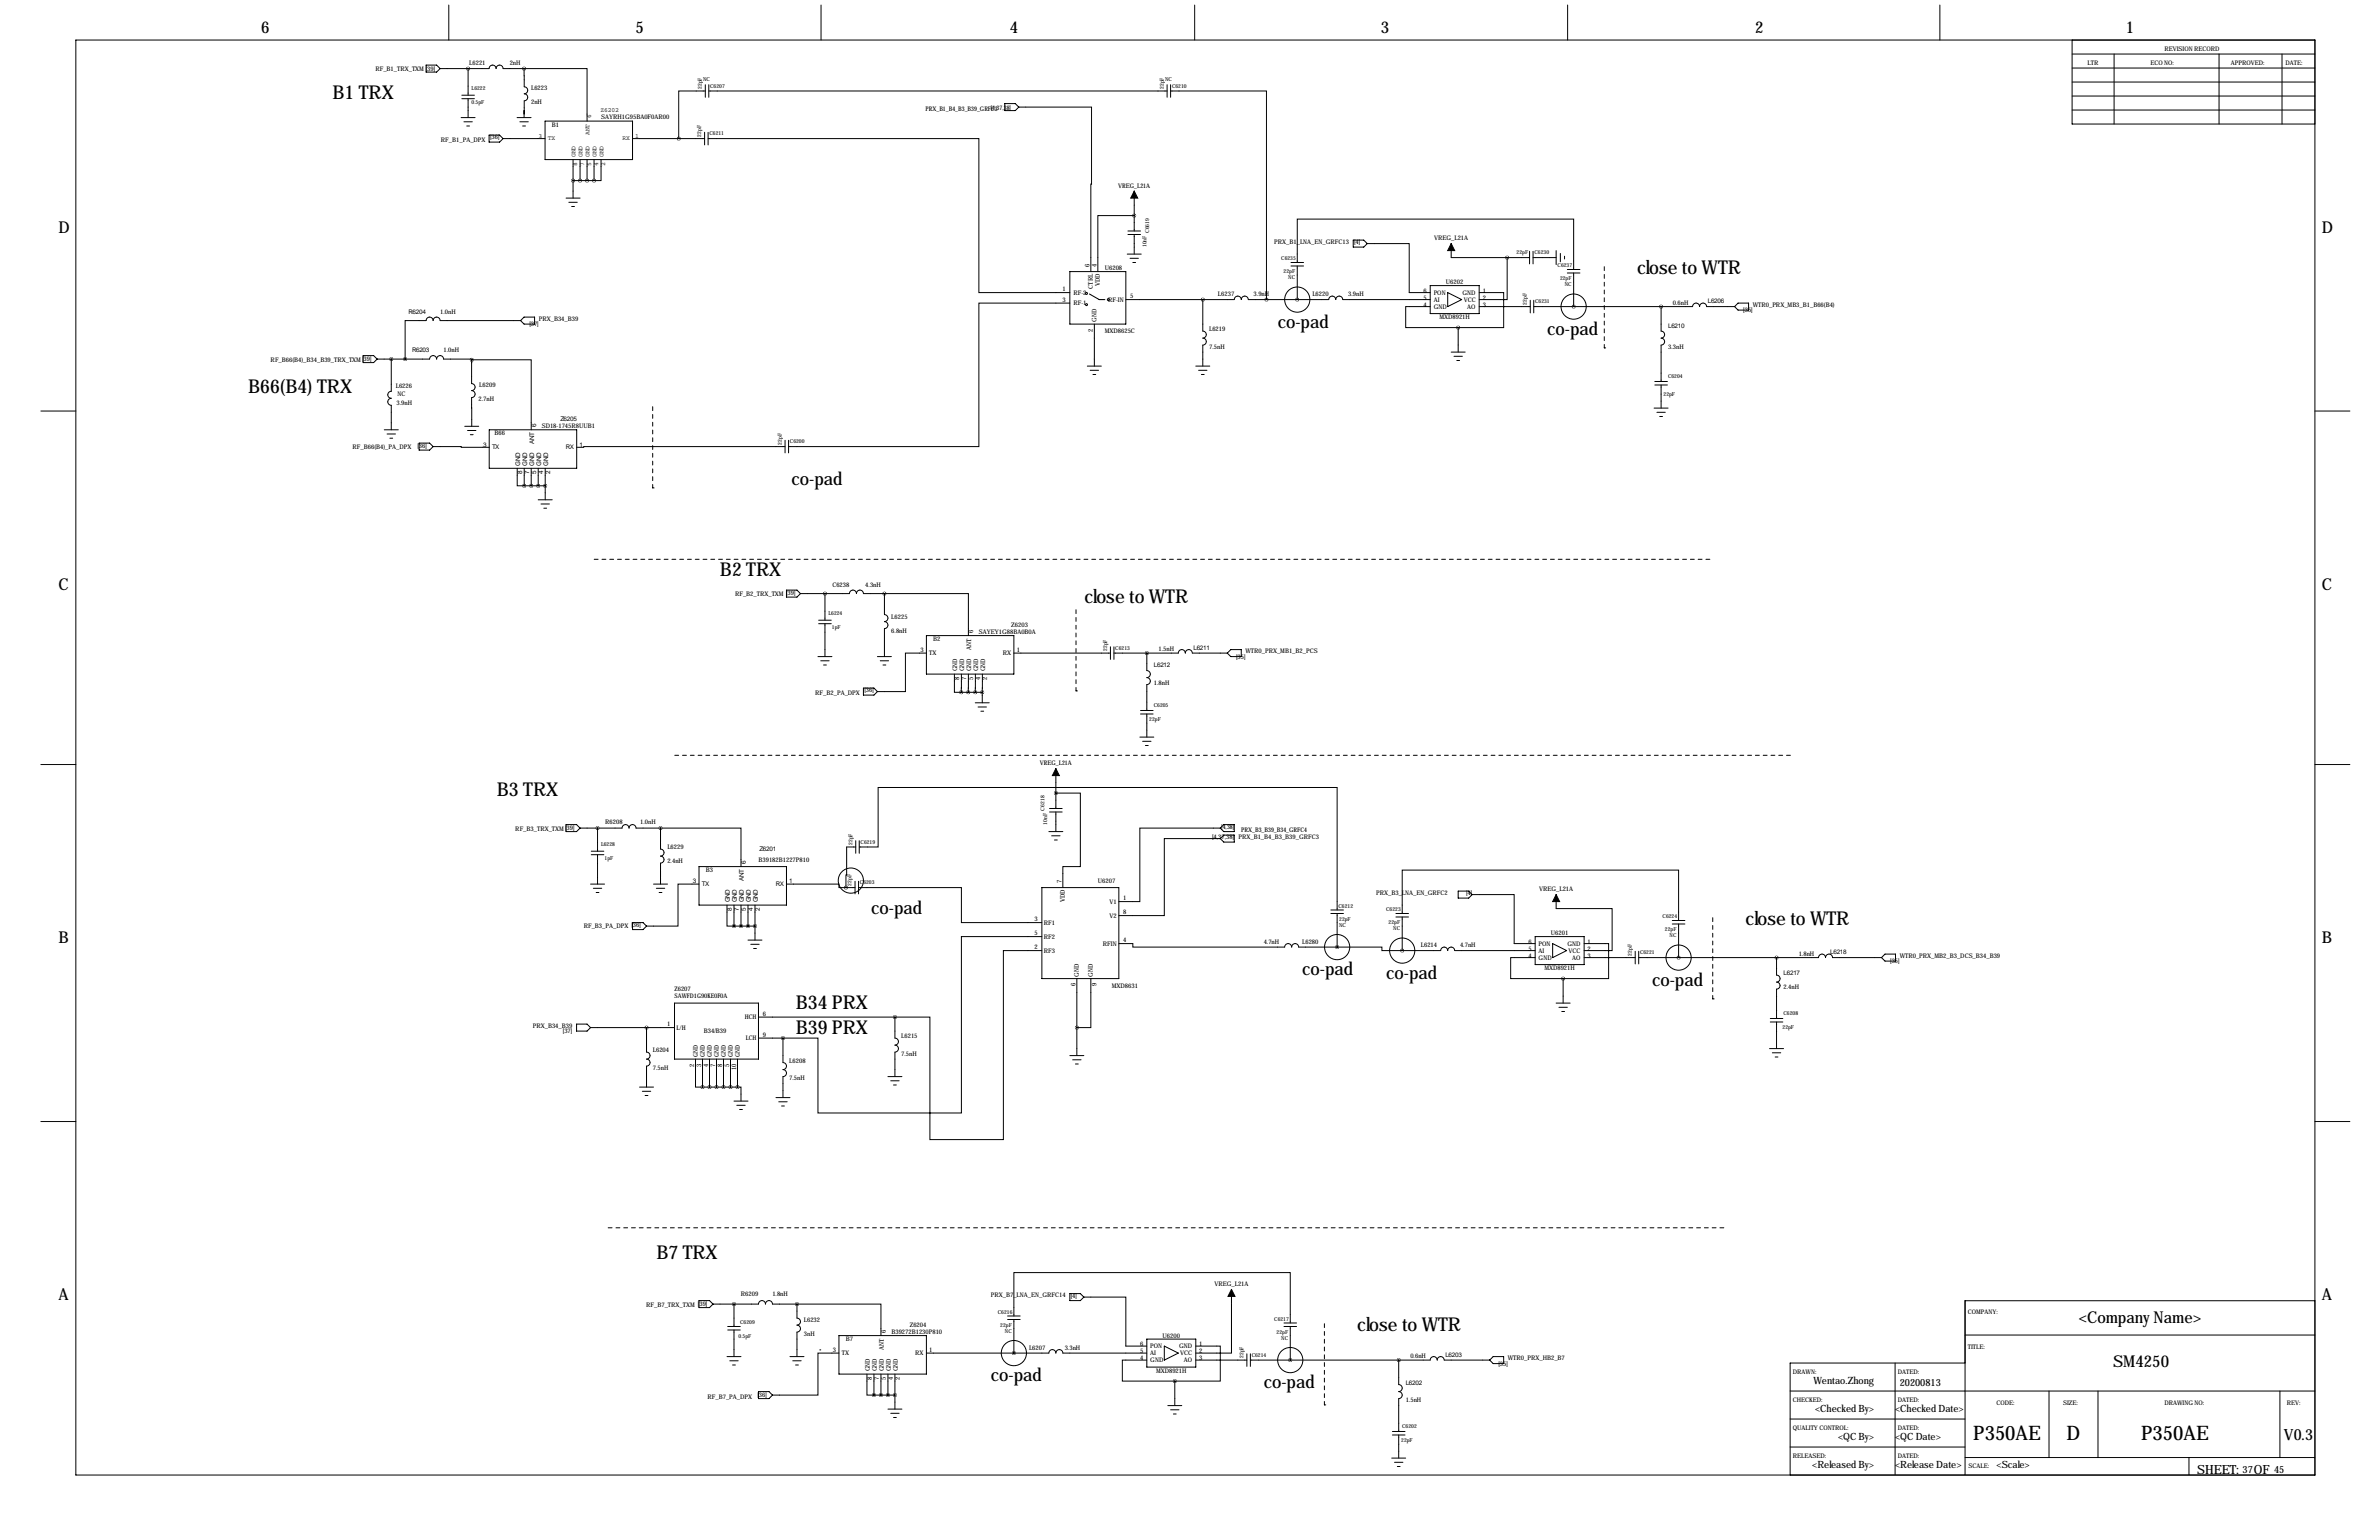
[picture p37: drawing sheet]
<svg xmlns="http://www.w3.org/2000/svg" width="864mm" height="559mm" viewBox="0 0 864 559" stroke-linecap="round" stroke-linejoin="round" font-family="sans-serif">
<defs><g id="words">
<g font-size="7.3">
<text x="716.3" y="522.4">P350AE</text>
<text x="750.2" y="522.4">D</text>
<text x="777.3" y="522.4">P350AE</text>
</g>
<g font-size="6.9">
<text x="120.7" y="36.1">B1 TRX</text>
<text x="594.3" y="99.6">close to WTR</text>
<text x="90.1" y="142.8">B66(B4) TRX</text>
<text x="261.4" y="209">B2 TRX</text>
<text x="393.7" y="219">close to WTR</text>
<text x="180.4" y="288.8">B3 TRX</text>
<text x="633.7" y="335.8">close to WTR</text>
<text x="288.9" y="366.3">B34 PRX</text>
<text x="288.9" y="375.2">B39 PRX</text>
<text x="238.3" y="456.7">B7 TRX</text>
<text x="492.7" y="483.1">close to WTR</text>
</g>
<g font-size="6.6">
<text x="463.8" y="118.9">co-pad</text>
<text x="561.6" y="121.4">co-pad</text>
<text x="287.3" y="176">co-pad</text>
<text x="316.2" y="331.5">co-pad</text>
<text x="472.7" y="353.8">co-pad</text>
<text x="503.2" y="355.1">co-pad</text>
<text x="599.7" y="357.6">co-pad</text>
<text x="359.7" y="501.1">co-pad</text>
<text x="458.8" y="503.7">co-pad</text>
</g>
<g font-size="5.9">
<text x="94.8" y="12">6</text>
<text x="230.7" y="12">5</text>
<text x="366.6" y="12">4</text>
<text x="501.2" y="12">3</text>
<text x="637.1" y="12">2</text>
<text x="771.8" y="12">1</text>
<text x="21.2" y="84.4">D</text>
<text x="842.9" y="84.4">D</text>
<text x="21.2" y="213.9">C</text>
<text x="842.9" y="213.9">C</text>
<text x="21.2" y="342.2">B</text>
<text x="842.9" y="342.2">B</text>
<text x="21.2" y="471.7">A</text>
<text x="842.9" y="471.7">A</text>
<text x="754.6" y="480.1">&lt;Company Name&gt;</text>
<text x="767" y="496">SM4250</text>
</g>
<text font-size="5.6" x="829.1" y="522.6">V0.3</text>
<g font-size="4.6">
<text x="797.6" y="534.7">SHEET:</text>
<text x="818.1" y="534.7">OF</text>
</g>
<g font-size="3.6">
<text x="658.3" y="502.1">Wentao.Zhong</text>
<text x="689.6" y="502.9">20200813</text>
<text x="658.9" y="512.3">&lt;Checked By&gt;</text>
<text x="687.9" y="512.3">&lt;Checked Date&gt;</text>
<text x="667.2" y="522.5">&lt;QC By&gt;</text>
<text x="687.9" y="522.5">&lt;QC Date&gt;</text>
<text x="657.9" y="532.6">&lt;Released By&gt;</text>
<text x="687.9" y="532.6">&lt;Release Date&gt;</text>
<text x="724.8" y="532.6">&lt;Scale&gt;</text>
<text x="814.1" y="534.6">37</text>
<text x="825.5" y="534.6">45</text>
</g>
<g font-size="2.3">
<text x="170.3" y="23.6">L6221</text>
<text x="185" y="23.6">2nH</text>
<text x="757.8" y="23.4">LTR</text>
<text x="780.6" y="23.4">ECO NO:</text>
<text x="785.7" y="18.3">REVISION RECORD</text>
<text x="809.9" y="23.4">APPROVED:</text>
<text x="829.7" y="23.4">DATE:</text>
<text x="136.3" y="25.9">RF_B1_TRX_TXM [39]</text>
<text x="192.8" y="32.8">L6223</text>
<text x="192.8" y="37.9">2nH</text>
<text x="218" y="40.5">Z6202</text>
<text x="336" y="40.1">PRX_B1_B4_B3_B39_GRFC3</text>
<text x="359.7" y="39.8">[4,37,38]</text>
<text x="200.4" y="46">B1</text>
<text x="214.7" y="42.9" transform="rotate(-90 214.7 42.9)">6</text>
<text x="218.2" y="43.2">SAYRH1G95BA0F0AR00</text>
<text x="160.1" y="51.6">RF_B1_PA_DPX</text>
<text x="177.9" y="50.6">[36]</text>
<text x="195.5" y="50">3</text>
<text x="198.9" y="50.7">TX</text>
<text x="214" y="48.9" transform="rotate(-90 214 48.9)">ANT</text>
<text x="226" y="50.7">RX</text>
<text x="230.6" y="50">1</text>
<text x="208.9" y="56.9" transform="rotate(-90 208.9 56.9)">GND</text>
<text x="211.5" y="56.9" transform="rotate(-90 211.5 56.9)">GND</text>
<text x="214" y="56.9" transform="rotate(-90 214 56.9)">GND</text>
<text x="216.5" y="56.9" transform="rotate(-90 216.5 56.9)">GND</text>
<text x="219.1" y="56.9" transform="rotate(-90 219.1 56.9)">GND</text>
<text x="209.6" y="60.2" transform="rotate(-90 209.6 60.2)">8</text>
<text x="212.1" y="60.2" transform="rotate(-90 212.1 60.2)">7</text>
<text x="214.7" y="60.2" transform="rotate(-90 214.7 60.2)">5</text>
<text x="217.2" y="60.2" transform="rotate(-90 217.2 60.2)">4</text>
<text x="219.7" y="60.2" transform="rotate(-90 219.7 60.2)">2</text>
<text x="405.9" y="68.1">VREG_L21A</text>
<text x="462.6" y="88.4">PRX_B1_LNA_EN_GRFC13</text>
<text x="491.5" y="88.7">[4]</text>
<text x="520.6" y="87.1">VREG_L21A</text>
<text x="395.5" y="97" transform="rotate(-90 395.5 97)">6</text>
<text x="398" y="97" transform="rotate(-90 398 97)">4</text>
<text x="401.1" y="98">U6208</text>
<text x="385.7" y="105.7">1</text>
<text x="389.6" y="106.9">RF-2</text>
<text x="396.8" y="104.7" transform="rotate(-90 396.8 104.7)">CTRL</text>
<text x="399.3" y="103.9" transform="rotate(-90 399.3 103.9)">VDD</text>
<text x="442.1" y="107.4">L6237</text>
<text x="455.1" y="107.4">3.9nH</text>
<text x="476.4" y="107.4">L6220</text>
<text x="489.4" y="107.4">3.9nH</text>
<text x="516.7" y="106.2">6</text>
<text x="520.4" y="106.9">PON</text>
<text x="524.9" y="103.1">U6202</text>
<text x="530.9" y="106.9">GND</text>
<text x="538.2" y="106.2">1</text>
<text x="148.3" y="113.8">R6204</text>
<text x="159.8" y="113.8">1.0nH</text>
<text x="385.7" y="109.5">3</text>
<text x="389.6" y="110.7">RF-1</text>
<text x="402.3" y="109.5">RF-IN</text>
<text x="410.2" y="108.2">5</text>
<text x="516.7" y="111.3">4</text>
<text x="516.7" y="108.7">5</text>
<text x="520.4" y="112">GND</text>
<text x="520.4" y="109.5">AI</text>
<text x="531.3" y="109.5">VCC</text>
<text x="532.7" y="112">AO</text>
<text x="538.2" y="108.7">2</text>
<text x="538.2" y="111.3">3</text>
<text x="607.2" y="110.5">0.6nH</text>
<text x="619.9" y="110">L6206</text>
<text x="632.8" y="113.3">[35]</text>
<text x="636.3" y="111.3">WTR0_PRX_MB3_B1_B66(B4)</text>
<text x="192.2" y="118.4">[37]</text>
<text x="195.6" y="116.3">PRX_B34_B39</text>
<text x="398" y="116.8" transform="rotate(-90 398 116.8)">GND</text>
<text x="522.5" y="115.8">MXD8921H</text>
<text x="605.5" y="118.9">L6210</text>
<text x="396.7" y="120.3" transform="rotate(-90 396.7 120.3)">2</text>
<text x="401.1" y="120.9">MXD8625C</text>
<text x="438.9" y="120.2">L6219</text>
<text x="98.2" y="131.3">RF_B66(B4)_B34_B39_TRX_TXM[39]</text>
<text x="149.6" y="127.8">R6203</text>
<text x="161" y="127.8">1.0nH</text>
<text x="438.9" y="126.5">7.5nH</text>
<text x="605.5" y="126.5">3.3nH</text>
<text x="143.7" y="140.7">L6226</text>
<text x="144.3" y="143.8">NC</text>
<text x="174" y="140.5">L6209</text>
<text x="143.9" y="147.1">3.9nH</text>
<text x="173.7" y="145.6">2.7nH</text>
<text x="194.6" y="154.9" transform="rotate(-90 194.6 154.9)">6</text>
<text x="196.6" y="155.5">SD18-1745R8UUB1</text>
<text x="203.4" y="152.9">Z6205</text>
<text x="179.5" y="158">B66</text>
<text x="193.9" y="161.1" transform="rotate(-90 193.9 161.1)">ANT</text>
<text x="128" y="163.1">RF_B66(B4)_PA_DPX</text>
<text x="151.5" y="162.6">[36]</text>
<text x="175.4" y="162.1">3</text>
<text x="178.6" y="162.8">TX</text>
<text x="205.4" y="162.8">RX</text>
<text x="210.4" y="162.1">1</text>
<text x="188.8" y="168.9" transform="rotate(-90 188.8 168.9)">GND</text>
<text x="189.5" y="172.1" transform="rotate(-90 189.5 172.1)">8</text>
<text x="191.3" y="168.9" transform="rotate(-90 191.3 168.9)">GND</text>
<text x="192.1" y="172.1" transform="rotate(-90 192.1 172.1)">7</text>
<text x="193.9" y="168.9" transform="rotate(-90 193.9 168.9)">GND</text>
<text x="194.6" y="172.1" transform="rotate(-90 194.6 172.1)">5</text>
<text x="196.4" y="168.9" transform="rotate(-90 196.4 168.9)">GND</text>
<text x="197.2" y="172.1" transform="rotate(-90 197.2 172.1)">4</text>
<text x="198.9" y="168.9" transform="rotate(-90 198.9 168.9)">GND</text>
<text x="199.7" y="172.1" transform="rotate(-90 199.7 172.1)">2</text>
<text x="302.2" y="212.9">C6238</text>
<text x="314.1" y="212.9">4.3nH</text>
<text x="266.8" y="216.4">RF_B2_TRX_TXM [39]</text>
<text x="323.5" y="224.5">L6225</text>
<text x="367.1" y="227.3">Z6203</text>
<text x="323.5" y="229.6">6.8nH</text>
<text x="338.8" y="232.7">B2</text>
<text x="353.3" y="229.6" transform="rotate(-90 353.3 229.6)">6</text>
<text x="355.3" y="230.1">SAYEY1G88BA0B0A</text>
<text x="334.1" y="236.7">3</text>
<text x="337.3" y="237.5">TX</text>
<text x="352.6" y="235.7" transform="rotate(-90 352.6 235.7)">ANT</text>
<text x="364" y="237.5">RX</text>
<text x="369.1" y="236.7">1</text>
<text x="420.5" y="236.2">1.5nH</text>
<text x="433.2" y="235.7">L6211</text>
<text x="448.7" y="239">[35]</text>
<text x="452.1" y="237">WTR0_PRX_MB1_B2_PCS</text>
<text x="347.5" y="243.6" transform="rotate(-90 347.5 243.6)">GND</text>
<text x="350" y="243.6" transform="rotate(-90 350 243.6)">GND</text>
<text x="352.6" y="243.6" transform="rotate(-90 352.6 243.6)">GND</text>
<text x="355.1" y="243.6" transform="rotate(-90 355.1 243.6)">GND</text>
<text x="357.6" y="243.6" transform="rotate(-90 357.6 243.6)">GND</text>
<text x="418.8" y="242.1">L6212</text>
<text x="313.8" y="251.2">[36]</text>
<text x="348.2" y="246.8" transform="rotate(-90 348.2 246.8)">8</text>
<text x="350.8" y="246.8" transform="rotate(-90 350.8 246.8)">7</text>
<text x="353.3" y="246.8" transform="rotate(-90 353.3 246.8)">5</text>
<text x="355.9" y="246.8" transform="rotate(-90 355.9 246.8)">4</text>
<text x="358.4" y="246.8" transform="rotate(-90 358.4 246.8)">2</text>
<text x="418.8" y="248.4">1.8nH</text>
<text x="296" y="252.2">RF_B2_PA_DPX</text>
<text x="377.5" y="277.6">VREG_L21A</text>
<text x="219.7" y="299.2">R6208</text>
<text x="232.4" y="299.2">1.0nH</text>
<text x="187.1" y="301.5">RF_B3_TRX_TXM[39]</text>
<text x="440" y="304.6">[4,37,38]</text>
<text x="443.3" y="300.9">[4,38]</text>
<text x="449.6" y="304.3">PRX_B1_B4_B3_B39_GRFC3</text>
<text x="450.6" y="301.8">PRX_B3_B39_B34_GRFC4</text>
<text x="242.3" y="308.1">L6229</text>
<text x="275.8" y="308.9">Z6201</text>
<text x="242.3" y="313.2">2.4nH</text>
<text x="256.2" y="316.5">B3</text>
<text x="270.8" y="313.4" transform="rotate(-90 270.8 313.4)">6</text>
<text x="275.3" y="312.7">B39182B1227P810</text>
<text x="251.5" y="320.5">3</text>
<text x="254.8" y="321.3">TX</text>
<text x="270" y="319.6" transform="rotate(-90 270 319.6)">ANT</text>
<text x="281.6" y="321.3">RX</text>
<text x="286.5" y="320.5">1</text>
<text x="385.3" y="320.5" transform="rotate(-90 385.3 320.5)">7</text>
<text x="398.5" y="320.3">U6207</text>
<text x="558.7" y="323.3">VREG_L21A</text>
<text x="264.9" y="327.4" transform="rotate(-90 264.9 327.4)">GND</text>
<text x="267.5" y="327.4" transform="rotate(-90 267.5 327.4)">GND</text>
<text x="270" y="327.4" transform="rotate(-90 270 327.4)">GND</text>
<text x="272.5" y="327.4" transform="rotate(-90 272.5 327.4)">GND</text>
<text x="275.1" y="327.4" transform="rotate(-90 275.1 327.4)">GND</text>
<text x="386.6" y="327.4" transform="rotate(-90 386.6 327.4)">VDD</text>
<text x="402.7" y="327.9">V1</text>
<text x="407.7" y="326.6">1</text>
<text x="499.6" y="324.6">PRX_B3_LNA_EN_GRFC2</text>
<text x="532.2" y="324.9">[4]</text>
<text x="265.7" y="330.6" transform="rotate(-90 265.7 330.6)">8</text>
<text x="268.2" y="330.6" transform="rotate(-90 268.2 330.6)">7</text>
<text x="270.8" y="330.6" transform="rotate(-90 270.8 330.6)">5</text>
<text x="273.3" y="330.6" transform="rotate(-90 273.3 330.6)">4</text>
<text x="275.9" y="330.6" transform="rotate(-90 275.9 330.6)">2</text>
<text x="375.5" y="334.3">3</text>
<text x="379" y="335.5">RF1</text>
<text x="402.7" y="333">V2</text>
<text x="407.7" y="331.7">8</text>
<text x="211.9" y="336.8">RF_B3_PA_DPX [36]</text>
<text x="375.5" y="339.3">5</text>
<text x="379" y="340.6">RF2</text>
<text x="407.7" y="341.9">4</text>
<text x="563" y="339.3">U6201</text>
<text x="375.5" y="344.4">2</text>
<text x="379" y="345.7">RF3</text>
<text x="400.4" y="343.2">RFIN</text>
<text x="458.7" y="342.4">4.7nH</text>
<text x="472.7" y="342.4">L6280</text>
<text x="515.8" y="343.7">L6214</text>
<text x="530" y="343.7">4.7nH</text>
<text x="554.8" y="347.5">4</text>
<text x="554.8" y="344.9">5</text>
<text x="554.8" y="342.4">6</text>
<text x="558.5" y="345.7">AI</text>
<text x="558.5" y="343.2">PON</text>
<text x="569" y="343.2">GND</text>
<text x="569.4" y="345.7">VCC</text>
<text x="576.3" y="342.4">1</text>
<text x="576.3" y="344.9">2</text>
<text x="576.3" y="347.5">3</text>
<text x="653" y="346.7">1.8nH</text>
<text x="664.4" y="346.2">L6218</text>
<text x="689.6" y="347.5">WTR0_PRX_MB2_B3_DCS_B34_B39</text>
<text x="558.5" y="348.2">GND</text>
<text x="560.6" y="352">MXD8921H</text>
<text x="570.8" y="348.2">AO</text>
<text x="647.4" y="353.8">L6217</text>
<text x="686.2" y="349.5">[35]</text>
<text x="244.9" y="359.7">Z6207</text>
<text x="390.4" y="357.8" transform="rotate(-90 390.4 357.8)">6</text>
<text x="391.7" y="354.3" transform="rotate(-90 391.7 354.3)">GND</text>
<text x="396.8" y="354.3" transform="rotate(-90 396.8 354.3)">GND</text>
<text x="398" y="357.8" transform="rotate(-90 398 357.8)">9</text>
<text x="403.6" y="358.4">MXD8631</text>
<text x="647.4" y="358.9">2.4nH</text>
<text x="244.9" y="362.2">SAWFD1G90KE0F0A</text>
<text x="270.4" y="369.9">HCH</text>
<text x="276.9" y="368.6">6</text>
<text x="193.4" y="372.9">PRX_B34_B39</text>
<text x="204.3" y="374.9">[37]</text>
<text x="242.1" y="372.4">1</text>
<text x="245.6" y="373.7">L/H</text>
<text x="255.5" y="374.9">B34/B39</text>
<text x="270.8" y="377.5">LCH</text>
<text x="276.9" y="376.2">9</text>
<text x="327.2" y="376.7">L6215</text>
<text x="237" y="381.8">L6204</text>
<text x="253.3" y="383.5" transform="rotate(-90 253.3 383.5)">GND</text>
<text x="255.8" y="383.5" transform="rotate(-90 255.8 383.5)">GND</text>
<text x="258.4" y="383.5" transform="rotate(-90 258.4 383.5)">GND</text>
<text x="260.9" y="383.5" transform="rotate(-90 260.9 383.5)">GND</text>
<text x="263.4" y="383.5" transform="rotate(-90 263.4 383.5)">GND</text>
<text x="266" y="383.5" transform="rotate(-90 266 383.5)">GND</text>
<text x="268.5" y="383.5" transform="rotate(-90 268.5 383.5)">GND</text>
<text x="327.2" y="383.1">7.5nH</text>
<text x="237" y="388.2">7.5nH</text>
<text x="252" y="387" transform="rotate(-90 252 387)">2</text>
<text x="254.5" y="387" transform="rotate(-90 254.5 387)">3</text>
<text x="257" y="387" transform="rotate(-90 257 387)">4</text>
<text x="259.6" y="387" transform="rotate(-90 259.6 387)">7</text>
<text x="262.1" y="387" transform="rotate(-90 262.1 387)">8</text>
<text x="264.7" y="387" transform="rotate(-90 264.7 387)">5</text>
<text x="267.2" y="388.2" transform="rotate(-90 267.2 388.2)">10</text>
<text x="286.5" y="385.6">L6208</text>
<text x="286.5" y="392">7.5nH</text>
<text x="440.8" y="466.6">VREG_L21A</text>
<text x="268.9" y="470.4">R6209</text>
<text x="280.4" y="470.4">1.8nH</text>
<text x="359.7" y="470.7">PRX_B7_LNA_EN_GRFC14</text>
<text x="388.7" y="470.9">[4]</text>
<text x="234.6" y="474.2">RF_B7_TRX_TXM [39]</text>
<text x="291.8" y="479.6">L6232</text>
<text x="714.3" y="476.8">COMPANY:</text>
<text x="291.8" y="484.6">3nH</text>
<text x="321.6" y="483.6" transform="rotate(-90 321.6 483.6)">6</text>
<text x="323.6" y="484.1">B39272B1230P810</text>
<text x="330.2" y="481.6">Z6204</text>
<text x="422" y="485.4">U6200</text>
<text x="302.3" y="490.7">3</text>
<text x="305.6" y="491.5">TX</text>
<text x="307" y="486.7">B7</text>
<text x="320.8" y="489.7" transform="rotate(-90 320.8 489.7)">ANT</text>
<text x="332.2" y="491.5">RX</text>
<text x="337.3" y="490.7">1</text>
<text x="373.5" y="489.7">L6207</text>
<text x="386.5" y="489.7">3.3nH</text>
<text x="413.8" y="491">5</text>
<text x="413.8" y="488.4">6</text>
<text x="417.6" y="491.7">AI</text>
<text x="417.6" y="489.2">PON</text>
<text x="428.1" y="489.2">GND</text>
<text x="428.5" y="491.7">VCC</text>
<text x="435.4" y="488.4">1</text>
<text x="435.4" y="491">2</text>
<text x="714.3" y="489.5">TITLE:</text>
<text x="315.7" y="497.6" transform="rotate(-90 315.7 497.6)">GND</text>
<text x="318.3" y="497.6" transform="rotate(-90 318.3 497.6)">GND</text>
<text x="320.8" y="497.6" transform="rotate(-90 320.8 497.6)">GND</text>
<text x="323.3" y="497.6" transform="rotate(-90 323.3 497.6)">GND</text>
<text x="325.9" y="497.6" transform="rotate(-90 325.9 497.6)">GND</text>
<text x="413.8" y="493.5">4</text>
<text x="417.6" y="494.3">GND</text>
<text x="429.8" y="494.3">AO</text>
<text x="435.4" y="493.5">3</text>
<text x="512" y="492.8">0.6nH</text>
<text x="524.7" y="492.3">L6203</text>
<text x="543.9" y="495.6">[35]</text>
<text x="547.4" y="493.5">WTR0_PRX_HB2_B7</text>
<text x="316.5" y="500.8" transform="rotate(-90 316.5 500.8)">8</text>
<text x="319" y="500.8" transform="rotate(-90 319 500.8)">7</text>
<text x="321.6" y="500.8" transform="rotate(-90 321.6 500.8)">5</text>
<text x="324.1" y="500.8" transform="rotate(-90 324.1 500.8)">4</text>
<text x="326.7" y="500.8" transform="rotate(-90 326.7 500.8)">2</text>
<text x="419.7" y="498.1">MXD8921H</text>
<text x="510.3" y="502.4">L6202</text>
<text x="650.8" y="498.4">DRAWN:</text>
<text x="688.9" y="498.4">DATED:</text>
<text x="256.8" y="507.5">RF_B7_PA_DPX</text>
<text x="275" y="507">[36]</text>
<text x="510.3" y="508.8">1.5nH</text>
<text x="650.8" y="508.6">CHECKED:</text>
<text x="688.9" y="508.6">DATED:</text>
<text x="724.8" y="509.8">CODE:</text>
<text x="748.9" y="509.8">SIZE:</text>
<text x="785.7" y="509.8">DRAWING NO:</text>
<text x="830.2" y="509.8">REV:</text>
<text x="650.8" y="518.7">QUALITY CONTROL:</text>
<text x="688.9" y="518.7">DATED:</text>
<text x="650.8" y="528.9">RELEASED:</text>
<text x="688.9" y="528.9">DATED:</text>
<text x="714.6" y="532.7">SCALE:</text>
</g>
<g font-size="2">
<text x="255.3" y="29.3">NC</text>
<text x="422.9" y="29.3">NC</text>
<text x="171.2" y="32.6">L6222</text>
<text x="254.8" y="32.3" transform="rotate(-90 254.8 32.3)">22pF</text>
<text x="257.8" y="31.8">C6207</text>
<text x="422.4" y="32.3" transform="rotate(-90 422.4 32.3)">22pF</text>
<text x="425.4" y="31.8">C6210</text>
<text x="171.2" y="37.6">0.5pF</text>
<text x="254.6" y="49.5" transform="rotate(-90 254.6 49.5)">22pF</text>
<text x="257.6" y="49.1">C6211</text>
<text x="416.2" y="89.7" transform="rotate(-90 416.2 89.7)">10nF</text>
<text x="417.2" y="84.6" transform="rotate(-90 417.2 84.6)">C6619</text>
<text x="465.1" y="94.5">C6235</text>
<text x="550.6" y="92.2">22pF</text>
<text x="557.1" y="92.2">C6230</text>
<text x="466" y="99.1">22pF</text>
<text x="467.7" y="101.3">NC</text>
<text x="565.4" y="97">C6237</text>
<text x="566.3" y="101.6">22pF</text>
<text x="568" y="103.9">NC</text>
<text x="554.3" y="110.5" transform="rotate(-90 554.3 110.5)">22pF</text>
<text x="557.3" y="110">C6231</text>
<text x="605.5" y="137.3">C6204</text>
<text x="603.9" y="143.7">22pF</text>
<text x="283.8" y="161.3" transform="rotate(-90 283.8 161.3)">22pF</text>
<text x="286.8" y="160.8">C6200</text>
<text x="300.7" y="223.1">L6224</text>
<text x="302" y="228.1">1pF</text>
<text x="401.9" y="236.2" transform="rotate(-90 401.9 236.2)">22pF</text>
<text x="404.9" y="235.8">C6213</text>
<text x="418.8" y="256.7">C6205</text>
<text x="417.2" y="261.8">22pF</text>
<text x="379.1" y="294.1" transform="rotate(-90 379.1 294.1)">C6218</text>
<text x="380.1" y="299.2" transform="rotate(-90 380.1 299.2)">10nF</text>
<text x="218.2" y="306.9">L6228</text>
<text x="219.5" y="312">1pF</text>
<text x="309.4" y="306.6" transform="rotate(-90 309.4 306.6)">22pF</text>
<text x="312.4" y="306.1">C6219</text>
<text x="309.2" y="321.3" transform="rotate(-90 309.2 321.3)">22pF</text>
<text x="312.2" y="320.8">C6203</text>
<text x="485.9" y="329.4">C6212</text>
<text x="486.2" y="334">22pF</text>
<text x="503.2" y="330.7">C6223</text>
<text x="504.1" y="335.3">22pF</text>
<text x="603.5" y="333.2">C6224</text>
<text x="486.2" y="336.3">NC</text>
<text x="505.8" y="337.6">NC</text>
<text x="604.4" y="337.8">22pF</text>
<text x="606.1" y="340.1">NC</text>
<text x="592.4" y="346.7" transform="rotate(-90 592.4 346.7)">22pF</text>
<text x="595.4" y="346.2">C6221</text>
<text x="647.4" y="368.4">C6208</text>
<text x="647.1" y="373.5">22pF</text>
<text x="362.2" y="476.8">C6216</text>
<text x="462.6" y="479.3">C6217</text>
<text x="268.1" y="485.6">0.5pF</text>
<text x="268.7" y="480.6">C6209</text>
<text x="363.1" y="481.3">22pF</text>
<text x="364.8" y="483.6">NC</text>
<text x="463.4" y="483.9">22pF</text>
<text x="465.1" y="486.2">NC</text>
<text x="451.4" y="492.8" transform="rotate(-90 451.4 492.8)">22pF</text>
<text x="454.4" y="492.3">C6214</text>
<text x="509" y="518.3">C6202</text>
<text x="508.7" y="523.4">22pF</text>
</g>
</g></defs>
<g fill="none" stroke="#000" stroke-width=".36">
<path d="M27.5 14.5h812.8v520.7h-812.8zM162.9 1.8v12.7M298 1.8v12.7M433.7 1.8v12.7M569.1 1.8v12.7M704.2 1.8v12.7M752.2 14.5v30.5h88.1M752.2 19.6h88.1M767.4 19.6v25.4M805.5 19.6v25.4M828.4 19.6v25.4M154.7 23.6h3.8l1.3 1.3-1.3 1.3h-3.8z"/>
<path d="M159.8 24.9h17.7a1.27 1.27 0 0 1 1.3-1.3 1.27 1.27 0 0 1 1.3 1.3 1.27 1.27 0 0 1 1.3-1.3 1.27 1.27 0 0 1 1.2 1.3h7.6M167.6 34.5h4.6M167.6 35.8h4.6M169.9 24.9v9.6M169.9 35.8v6.9M190.2 24.9l.1 6.6a1.27 1.27 0 0 1 1.3 1.3 1.27 1.27 0 0 1-1.3 1.2 1.27 1.27 0 0 1 1.3 1.3 1.27 1.27 0 0 1-1.3 1.3l-.1 6.1M190.2 24.9h22.9v19M256 33h-9.6v17.3M256 30.7v4.6M257.3 33h166.4M257.3 30.7v4.6M364.7 37.6h3.9l1.2 1.3-1.2 1.2h-3.9z"/>
<path d="M369.8 38.9h26.4l-.2 59.7M423.7 30.7v4.6M424.9 33h34.8v75.7M424.9 30.7v4.6M752.2 39.9h88.1M752.2 34.8h88.1M752.2 29.8h88.1M752.2 24.7h88.1M167.4 42.7h5.1M168.4 44.2h3M169.4 45.7h1M177.5 49h3.9l1.2 1.3-1.2 1.3h-3.9z"/>
<path d="M182.6 50.3h15.3M187.7 42.7h5.1M188.7 44.2h3.1M189.7 45.7h1.1M197.9 43.9h31.7v14h-31.7zM208 57.9v14M210.6 57.9v7.6M213.1 57.9v7.6M215.6 57.9v7.6M218.2 57.9v7.6h-2.6M229.6 50.3h26.2M255.8 48v4.6"/>
<path d="M257 50.3h98.3v55.9h33.1M257 48v4.6M205.5 71.9h5.1M206.5 73.4h3M207.5 74.9h1M208 65.5h7.6M411.7 78.2h-13.2v20.4M411.7 69.3v14.5M388.4 98.6h20.3v19h-20.3zM409.2 92.2h5.1M409.4 85.1h4.6M409.4 83.8h4.6"/>
<path d="M410.2 93.7h3.1M411.2 95.2h1M411.7 85.1v7.1M468.6 96.5h4.6M468.6 95.2h4.6M470.9 95.2v-15.7h100.3v18.3M470.9 96.5v12.2M491.2 87.1h3.8l1.3 1.3-1.3 1.3h-3.8zM496.3 88.4h15.3v17.8h7.6M526.8 88.4v5.1h28.4M547.1 93.5v15.2h-10.1M555.2 91.2v4.6"/>
<path d="M556.5 93.5h8.4M556.5 91.2v4.6M564.9 90.9v5.1M566.4 91.9v3.1M567.9 93v1M569 99.1h4.5M569 97.8h4.5M571.2 99.1v12.2M189 116.3h-29.2a1.27 1.27 0 0 0-1.3-1.2 1.27 1.27 0 0 0-1.3 1.2 1.27 1.27 0 0 0-1.2-1.2 1.27 1.27 0 0 0-1.3 1.2h-7.6v14M189 116.3l1.2-1.2h3.9v2.5h-3.9zM388.4 110h-33.1v52.1h-69M397.3 117.6v15.2"/>
<path d="M408.7 108.7h39.4a1.27 1.27 0 0 1 1.2-1.3 1.27 1.27 0 0 1 1.3 1.3 1.27 1.27 0 0 1 1.3-1.3 1.27 1.27 0 0 1 1.2 1.3h29.2a1.27 1.27 0 0 1 1.3-1.3 1.27 1.27 0 0 1 1.3 1.3 1.27 1.27 0 0 1 1.3-1.3 1.27 1.27 0 0 1 1.2 1.3h31.8M436.6 108.7v11.4a1.27 1.27 0 0 1 1.3 1.3 1.27 1.27 0 0 1-1.3 1.3 1.27 1.27 0 0 1 1.3 1.3 1.27 1.27 0 0 1-1.3 1.2v7.6M519.2 111.3h-8.9v7.6h19M519.2 103.6h17.8v10.2h-17.8zM525.5 106.2l5.1 2.5-5.1 2.6zM529.3 118.9v8.9M537 106.2h8.8v12.7h-16.5M537 111.3h18.5M555.5 109v4.5M556.8 111.3h57.6a1.27 1.27 0 0 1 1.3-1.3 1.27 1.27 0 0 1 1.3 1.3 1.27 1.27 0 0 1 1.2-1.3 1.27 1.27 0 0 1 1.3 1.3h10.2M556.8 109v4.5M603 111.3v8.8a1.27 1.27 0 0 1 1.3 1.3 1.27 1.27 0 0 1-1.3 1.3 1.27 1.27 0 0 1 1.3 1.3 1.27 1.27 0 0 1-1.3 1.2v13.2"/>
<path d="M629.7 111.3l1.2-1.3h3.8v2.5h-3.8zM131.8 129h3.8l1.3 1.3-1.3 1.3h-3.8zM136.9 130.3h19.1a1.27 1.27 0 0 1 1.2-1.3 1.27 1.27 0 0 1 1.3 1.3 1.27 1.27 0 0 1 1.3-1.3 1.27 1.27 0 0 1 1.2 1.3h10.2v.3M142 130.3v11.7a1.27 1.27 0 0 0-1.2 1.3 1.27 1.27 0 0 0 1.2 1.2 1.27 1.27 0 0 0-1.2 1.3 1.27 1.27 0 0 0 1.2 1.3v8.9M171.2 130.6v8.6a1.27 1.27 0 0 1 1.3 1.3 1.27 1.27 0 0 1-1.3 1.2 1.27 1.27 0 0 1 1.3 1.3 1.27 1.27 0 0 1-1.3 1.3v10.4M171.2 130.6h21.6v25.4M394.7 132.8h5.1M395.7 134.4h3.1M396.7 135.9h1.1M434.1 132.8h5.1M435.1 134.4h3M436.1 135.9h1"/>
<path d="M526.8 127.8h5.1M527.8 129.3h3.1M528.8 130.8h1M600.7 139.7h4.6M600.7 138.4h4.6M603 139.7v8.4M14.8 149.1h12.7M139.5 156h5.1M140.5 157.5h3.1M141.5 159h1M168.7 154.7h5.1M169.7 156.2h3.1"/>
<path d="M170.7 157.7h1.1M177.6 156h31.7v13.9h-31.7zM285 159.8v4.5M286.3 159.8v4.5M600.5 148.1h5M601.5 149.6h3M602.5 151.1h1M840.3 149.1h12.7M152.1 160.8h3.9l1.2 1.3-1.2 1.2h-3.9zM157.2 162.1l20.4 .2M187.8 169.9v6.4h2.5M190.3 169.9v6.4"/>
<path d="M190.3 176.3h7.6M192.8 169.9v6.4M195.4 169.9v6.4M197.9 169.9v11.5M285 162.1h-73.1v.2h-2.6M195.4 181.4h5.1M196.4 182.9h3M197.4 184.4h1M285.5 214.1h3.8l1.3 1.3-1.3 1.3h-3.8zM290.6 215.4h17.8a1.27 1.27 0 0 1 1.2-1.3 1.27 1.27 0 0 1 1.3 1.3 1.27 1.27 0 0 1 1.3-1.3 1.27 1.27 0 0 1 1.2 1.3h7.7M299.5 215.4v9.6M321.1 215.4v7.6a1.27 1.27 0 0 1 1.2 1.3 1.27 1.27 0 0 1-1.2 1.3 1.27 1.27 0 0 1 1.2 1.2 1.27 1.27 0 0 1-1.2 1.3v10.2"/>
<path d="M321.1 215.4h30.4v15.2M296.9 238.3h5.1M297.2 225h4.6M297.2 226.3h4.6M297.9 239.8h3.1M299.5 226.3v12M318.5 238.3h5.1M319.5 239.8h3.1M336.3 237h-7.6v14h-10.2M336.3 230.6h31.7v14h-31.7zM368 237h35.1M403.1 234.7v4.6"/>
<path d="M404.4 237h23.3a1.27 1.27 0 0 1 1.3-1.3 1.27 1.27 0 0 1 1.3 1.3 1.27 1.27 0 0 1 1.2-1.3 1.27 1.27 0 0 1 1.3 1.3h12.7M404.4 234.7v4.6M416.3 237v6.3a1.27 1.27 0 0 1 1.3 1.3 1.27 1.27 0 0 1-1.3 1.3 1.27 1.27 0 0 1 1.3 1.2 1.27 1.27 0 0 1-1.3 1.3v9.4M446.8 235.7h3.8v2.6h-3.8l-1.3-1.3zM299 241.3h1M313.4 249.7h3.8l1.3 1.3-1.3 1.2h-3.8zM320.5 241.3h1.1M346.5 244.6v6.6h2.4M348.9 251.2h7.7M349 244.6l-.1 6.6M351.5 244.6v6.6M354 255h5.1"/>
<path d="M354.1 244.6l-.1 6.6M355 256.5h3.1M356.1 258.1h1M356.6 251.2v3.8M356.6 244.6v6.6M414 259.1h4.6M414 257.8h4.6M416.3 259.1v8.4M14.8 277.4h12.7M383.3 278.9v14.5M413.8 267.5h5M414.8 269h3"/>
<path d="M415.8 270.5h1M840.3 277.4h12.7M205.5 299.2h3.8l1.3 1.3-1.3 1.3h-3.8zM381 294.6h4.6M381 293.4h4.6M383.3 287.8h8.9v26.7h-6.4v7.6M383.3 294.6v7.2M444.2 299.2h3.9v2.6h-3.9l-1.2-1.3zM210.6 300.5h15.2a1.27 1.27 0 0 1 1.3-1.3 1.27 1.27 0 0 1 1.2 1.3 1.27 1.27 0 0 1 1.3-1.3 1.27 1.27 0 0 1 1.3 1.3h8.9M214.6 308.9h4.6M214.6 310.1h4.6M216.9 300.5v8.4"/>
<path d="M216.9 310.1v10.7M239.8 300.5v7.6a1.27 1.27 0 0 1 1.2 1.3 1.27 1.27 0 0 1-1.2 1.2 1.27 1.27 0 0 1 1.2 1.3 1.27 1.27 0 0 1-1.2 1.3v7.6M239.8 300.5h29.2v14M253.7 314.5h31.8v13.9h-31.8zM310.4 319.8v4.6M310.6 307.3h-3.3l-.2 14.8M310.6 305.1v4.5M311.7 319.8v4.6M311.9 307.3h6.9v-21.5h166.6v44.4M311.9 305.1v4.5M380.7 301.8h5.1M381.8 303.3h3"/>
<path d="M382.8 304.8h1M443 300.5h-29.2v26.7h-7.7M443 304.3h-20.3v27.9h-16.6M443 304.3l1.2-1.3h3.9v2.6h-3.9zM214.4 320.8h5.1M215.4 322.3h3M216.4 323.8h1M229.6 334.8h3.8l1.3 1.2-1.3 1.3h-3.8zM237.2 320.8h5.1M238.3 322.3h3M239.3 323.8h1M253.7 320.8h-7.6v15.2h-11.4"/>
<path d="M263.9 328.4v7.6h2.5M266.4 328.4v7.6M266.4 336h7.7M269 328.4v7.6M271.5 328.4v7.6M274.1 328.4v12.7M285.5 320.8h19v1.3h2.6M307.1 322.1h.1M307.1 322.1h3.3M311.7 322.1h37.3v12.7h29.2M378.2 339.9h-29.2v64h-52.1v-27.2h-12.7M378.2 322.1h27.9v33h-27.9z"/>
<path d="M483.1 331.5h4.6M483.1 330.2h4.6M485.4 331.5v12.2M506.7 332.7h4.6M506.7 331.5h4.6M509 331.5v-15.8h100.3v18.3M509 332.7v12.2M529.3 323.3h3.8l1.3 1.3-1.3 1.3h-3.8zM534.4 324.6h15.3v17.8h7.6M557.3 339.9h17.8v10.1h-17.8zM564.9 324.6v5.1h20.3v15.2h-10.1M607.1 335.3h4.5"/>
<path d="M607.1 334h4.5M609.3 335.3v12.2M271.5 341.1h5.1M272.5 342.6h3.1M273.6 344.2h1M378.2 344.9h-14v68.6h-26.6v-44.4h-12.7M390.9 355.1v27.9M396 355.1v17.8h-5.1M406.1 342.4h5.1v1.3h55.1a1.27 1.27 0 0 1 1.3-1.3 1.27 1.27 0 0 1 1.3 1.3 1.27 1.27 0 0 1 1.3-1.3 1.27 1.27 0 0 1 1.2 1.3h14M485.4 343.7h16.2v1.2h7.4M509 344.9h14a1.27 1.27 0 0 1 1.3-1.2 1.27 1.27 0 0 1 1.2 1.2 1.27 1.27 0 0 1 1.3-1.2 1.27 1.27 0 0 1 1.3 1.2h29.2M557.3 347.5h-8.9v7.6h19"/>
<path d="M563.6 342.4l5.1 2.5-5.1 2.6zM567.4 355.1v8.9M575.1 342.4h8.8v12.7h-16.5M575.1 347.5h18.5M593.6 345.2v4.6M594.9 347.5h65.2a1.27 1.27 0 0 1 1.3-1.3 1.27 1.27 0 0 1 1.3 1.3 1.27 1.27 0 0 1 1.3-1.3 1.27 1.27 0 0 1 1.2 1.3h17.8M594.9 345.2v4.6M644.9 347.5v6.3a1.27 1.27 0 0 1 1.3 1.3 1.27 1.27 0 0 1-1.3 1.3 1.27 1.27 0 0 1 1.3 1.2 1.27 1.27 0 0 1-1.3 1.3v10.7M683 347.5l1.3-1.3h3.8v2.5h-3.8zM209.3 371.6h3.8l1.3 1.3-1.3 1.2h-3.8zM214.4 372.9h30.5M234.7 372.9v8.9a1.27 1.27 0 0 1 1.3 1.2 1.27 1.27 0 0 1-1.3 1.3 1.27 1.27 0 0 1 1.3 1.3 1.27 1.27 0 0 1-1.3 1.2v7.7"/>
<path d="M244.9 364h30.4v20.3h-30.4zM275.3 369.1h49.6M275.3 376.7h8.9M284.2 376.7v8.9a1.27 1.27 0 0 1 1.3 1.2 1.27 1.27 0 0 1-1.3 1.3 1.27 1.27 0 0 1 1.3 1.3 1.27 1.27 0 0 1-1.3 1.3v7.6M324.9 369.1v7.6a1.27 1.27 0 0 1 1.2 1.3 1.27 1.27 0 0 1-1.2 1.2 1.27 1.27 0 0 1 1.2 1.3 1.27 1.27 0 0 1-1.2 1.3v8.9M564.9 364h5.1M565.9 365.5h3.1M566.9 367h1M642.6 370.8h4.6M642.6 369.6h4.6M644.9 370.8v9.7M232.2 394.5h5"/>
<path d="M233.2 396h3M234.2 397.5h1M252.5 384.3v10.2h2.5M255 384.3v10.2M255 394.5h12.7M257.6 384.3v10.2M260.1 384.3v10.2M262.6 384.3v10.2M265.2 384.3v10.2M266.4 399.5h5.1M267.7 394.5h1.3v5M267.7 384.3v10.2"/>
<path d="M281.7 398.3h5.1M282.7 399.8h3.1M322.3 390.7h5.1M323.3 392.2h3.1M324.4 393.7h1M388.4 383h5M389.4 384.6h3M390.4 386.1h1M642.4 380.5h5M643.4 382h3M644.4 383.5h1M14.8 407h12.7"/>
<path d="M267.5 401.1h3M268.5 402.6h1M283.7 401.3h1M840.3 407h12.7M253.7 471.9h3.9l1.2 1.3-1.2 1.3h-3.9zM258.8 473.2h16.5a1.27 1.27 0 0 1 1.3-1.3 1.27 1.27 0 0 1 1.3 1.3 1.27 1.27 0 0 1 1.2-1.3 1.27 1.27 0 0 1 1.3 1.3h8.9M266.4 473.2v8.1M289.3 473.2v5.1a1.27 1.27 0 0 1 1.3 1.3 1.27 1.27 0 0 1-1.3 1.2 1.27 1.27 0 0 1 1.3 1.3 1.27 1.27 0 0 1-1.3 1.3v8.9M289.3 473.2h30.5v11.4M365.8 478.8h4.5M365.8 477.5h4.5M368 477.5v-15.7h100.4v18.3"/>
<path d="M368 478.8v12.2M388.4 469.4h3.8l1.2 1.3-1.2 1.2h-3.8zM393.4 470.7h15.3v17.7h7.6M447 467.9v23.1h-12.9M840.3 472h-127v63.2M263.9 492.3h5.1M264.2 482.6h4.5M264.2 481.3h4.5M264.9 493.8h3.1M265.9 495.3h1.1M266.4 482.6v9.7M286.8 492.3h5"/>
<path d="M287.8 493.8h3M288.8 495.3h1M297.6 489.8h.1M304.5 491h-7.6v15.2h-16.5M304.5 484.6h31.8v14h-31.8zM314.7 498.6v7.6h2.5M317.2 498.6v7.6M319.8 498.6v7.6M322.3 498.6v7.6M324.9 498.6v12.7M336.3 491h44.4a1.27 1.27 0 0 1 1.3-1.3 1.27 1.27 0 0 1 1.3 1.3 1.27 1.27 0 0 1 1.3-1.3 1.27 1.27 0 0 1 1.2 1.3h30.5M416.3 493.5h-8.9v7.6h19.1"/>
<path d="M416.3 485.9h17.8v10.2h-17.8zM422.7 488.4l5 2.6-5 2.5zM434.1 488.4h8.9v12.7h-16.5M434.1 493.5h18.5M452.6 491.2v4.6M453.9 493.5h65.3a1.27 1.27 0 0 1 1.2-1.2 1.27 1.27 0 0 1 1.3 1.2 1.27 1.27 0 0 1 1.3-1.2 1.27 1.27 0 0 1 1.3 1.2h16.5M453.9 491.2v4.6M466.1 481.3h4.6M466.1 480.1h4.6M468.4 481.3v12.2M507.7 493.5v8.9a1.27 1.27 0 0 1 1.3 1.3 1.27 1.27 0 0 1-1.3 1.3 1.27 1.27 0 0 1 1.3 1.2 1.27 1.27 0 0 1-1.3 1.3v11.9M542 492.3h3.8v2.5h-3.8l-1.2-1.3z"/>
<path d="M687.9 494.6v40.6M713.3 494.6h-63.5v40.6M713.3 484.4h127M275.3 505h3.8l1.3 1.2-1.3 1.3h-3.8zM317.2 506.2h7.7M322.3 511.3h5.1M323.3 512.8h3.1M324.4 514.3h1M423.9 510h5.1M424.9 511.6h3.1M426 513.1h1M426.5 501.1v8.9"/>
<path d="M505.5 519.4h4.5M649.8 504.7h190.5M649.8 514.9h63.5M743.8 504.7v24.2M761.6 504.7v24.2M827.6 504.7v24.2M505.2 529.1h5.1M505.5 520.7h4.5M506.2 530.6h3.1M507.2 532.1h1.1M507.7 520.7v8.4M649.8 525.1h63.5"/>
<path d="M713.3 528.9h127M794.6 528.9v6.3"/>
<circle cx="394.4" cy="110.5" r=".36"/>
<circle cx="394.4" cy="106.5" r=".36"/>
<circle cx="402.3" cy="108.7" r=".36"/>
<circle cx="470.9" cy="108.7" r="4.6"/>
<circle cx="571.2" cy="111.3" r="4.6"/>
<circle cx="308.9" cy="319.5" r="4.6"/>
<circle cx="485.4" cy="343.7" r="4.6"/>
<circle cx="509" cy="344.9" r="4.6"/>
<circle cx="609.3" cy="347.5" r="4.6"/>
<circle cx="368" cy="491" r="4.6"/>
<circle cx="468.4" cy="493.5" r="4.6"/>
</g>
<g fill="none" stroke="#000" stroke-width=".36" stroke-dasharray="1.4 1.4">
<path d="M582.4 96.8v29.4M582.4 126.2h.5M236.9 147.6v29.4M236.9 177h.5M215.7 202.9h406.4M390.6 221.2v29.5M390.6 250.7h.5M649.9 274.1h-406.4M621.7 333v29.5M621.7 362.5h.5M220.8 445.5h406.4M480.8 480.3v29.5"/>
<path d="M480.8 509.8h.5"/>
</g>
<path d="M395.5 106.7l3.5 2h2.1" fill="none" stroke="#000" stroke-width=".38"/>
<path d="M411.7 69.3l1.3 2.6h-2.5zM526.8 88.4l1.3 2.5h-2.6zM383.3 278.9l1.3 2.5h-2.6zM564.9 324.6l1.3 2.6h-2.6zM447 467.9l1.3 2.5h-2.5z" fill="#000" stroke="#000" stroke-width=".36"/>
<path d="M190.2 24.9a.05 .05 0 0 0 .1 0 .05 .05 0 0 0-.1 0zM208 65.5a.05 .05 0 0 0 .1 0 .05 .05 0 0 0-.1 0zM215.6 65.5a.05 .05 0 0 0 .1 0 .05 .05 0 0 0-.1 0zM213.1 65.5a.05 .05 0 0 0 .1 0 .05 .05 0 0 0-.1 0zM210.5 65.5a.05 .05 0 0 0 .1 0 .05 .05 0 0 0-.1 0zM169.9 24.9a.05 .05 0 0 0 .1 0 .05 .05 0 0 0-.1 0zM299.4 215.4a.05 .05 0 0 0 .1 0 .05 .05 0 0 0-.1 0zM321 215.4a.05 .05 0 0 0 .1 0 .05 .05 0 0 0-.1 0zM356.5 251.2a.05 .05 0 0 0 .1 0 .05 .05 0 0 0-.1 0zM354 251.2a.05 .05 0 0 0 .1 0 .05 .05 0 0 0-.1 0zM351.4 251.2a.05 .05 0 0 0 .1 0 .05 .05 0 0 0-.1 0zM348.9 251.2a.05 .05 0 0 0 .1 0 .05 .05 0 0 0-.1 0zM216.9 300.5a.05 .05 0 0 0 .1 0 .05 .05 0 0 0-.1 0zM239.7 300.5a.05 .05 0 0 0 .1 0 .05 .05 0 0 0-.1 0zM274 336a.05 .05 0 0 0 .1 0 .05 .05 0 0 0-.1 0zM266.4 336a.05 .05 0 0 0 .1 0 .05 .05 0 0 0-.1 0zM268.9 336a.05 .05 0 0 0 .1 0 .05 .05 0 0 0-.1 0zM271.5 336a.05 .05 0 0 0 .1 0 .05 .05 0 0 0-.1 0zM567.4 355.1a.05 .05 0 0 0 .1 0 .05 .05 0 0 0-.1 0zM609.3 347.5a.05 .05 0 0 0 .1 0 .05 .05 0 0 0-.1 0zM266.4 473.2a.05 .05 0 0 0 .1 0 .05 .05 0 0 0-.1 0zM289.3 473.2a.05 .05 0 0 0 .1 0 .05 .05 0 0 0-.1 0zM324.8 506.2a.05 .05 0 0 0 .1 0 .05 .05 0 0 0-.1 0zM317.2 506.2a.05 .05 0 0 0 .1 0 .05 .05 0 0 0-.1 0zM319.7 506.2a.05 .05 0 0 0 .1 0 .05 .05 0 0 0-.1 0zM322.3 506.2a.05 .05 0 0 0 .1 0 .05 .05 0 0 0-.1 0zM426.4 501.1a.05 .05 0 0 0 .1 0 .05 .05 0 0 0-.1 0zM468.3 493.5a.05 .05 0 0 0 .1 0 .05 .05 0 0 0-.1 0zM368 491a.05 .05 0 0 0 .1 0 .05 .05 0 0 0-.1 0zM171.2 130.6a.05 .05 0 0 0 .1 0 .05 .05 0 0 0-.1 0zM197.9 176.3a.05 .05 0 0 0 .1 0 .05 .05 0 0 0-.1 0zM192.8 176.3a.05 .05 0 0 0 .1 0 .05 .05 0 0 0-.1 0zM195.3 176.3a.05 .05 0 0 0 .1 0 .05 .05 0 0 0-.1 0zM142 130.3a.05 .05 0 0 0 .1 0 .05 .05 0 0 0-.1 0zM416.3 237a.05 .05 0 0 0 .1 0 .05 .05 0 0 0-.1 0zM644.9 347.5a.05 .05 0 0 0 .1 0 .05 .05 0 0 0-.1 0zM507.7 493.5a.05 .05 0 0 0 .1 0 .05 .05 0 0 0-.1 0zM529.3 118.9a.05 .05 0 0 0 .1 0 .05 .05 0 0 0-.1 0zM571.2 111.3a.05 .05 0 0 0 .1 0 .05 .05 0 0 0-.1 0zM547.1 93.5a.05 .05 0 0 0 .1 0 .05 .05 0 0 0-.1 0zM470.9 108.7a.05 .05 0 0 0 .1 0 .05 .05 0 0 0-.1 0zM411.7 78.2a.05 .05 0 0 0 .1 0 .05 .05 0 0 0-.1 0zM284.2 376.7a.05 .05 0 0 0 .1 0 .05 .05 0 0 0-.1 0zM255 394.5a.05 .05 0 0 0 .1 0 .05 .05 0 0 0-.1 0zM257.5 394.5a.05 .05 0 0 0 .1 0 .05 .05 0 0 0-.1 0zM262.6 394.5a.05 .05 0 0 0 .1 0 .05 .05 0 0 0-.1 0zM265.1 394.5a.05 .05 0 0 0 .1 0 .05 .05 0 0 0-.1 0zM267.7 394.5a.05 .05 0 0 0 .1 0 .05 .05 0 0 0-.1 0zM324.8 369.1a.05 .05 0 0 0 .1 0 .05 .05 0 0 0-.1 0zM147 130.3a.05 .05 0 0 0 .1 0 .05 .05 0 0 0-.1 0zM383.2 287.8a.05 .05 0 0 0 .1 0 .05 .05 0 0 0-.1 0zM390.9 372.9a.05 .05 0 0 0 .1 0 .05 .05 0 0 0-.1 0zM307 322.1a.05 .05 0 0 0 .1 0 .05 .05 0 0 0-.1 0zM485.3 343.7a.05 .05 0 0 0 .1 0 .05 .05 0 0 0-.1 0zM509 344.9a.05 .05 0 0 0 .1 0 .05 .05 0 0 0-.1 0zM436.6 108.7a.05 .05 0 0 0 .1 0 .05 .05 0 0 0-.1 0zM459.7 108.7a.05 .05 0 0 0 .1 0 .05 .05 0 0 0-.1 0zM246.3 50.3a.05 .05 0 0 0 .1 0 .05 .05 0 0 0-.1 0z" fill="#000" stroke="#000" stroke-width="1.3"/>
<use href="#words"/>
</svg>
